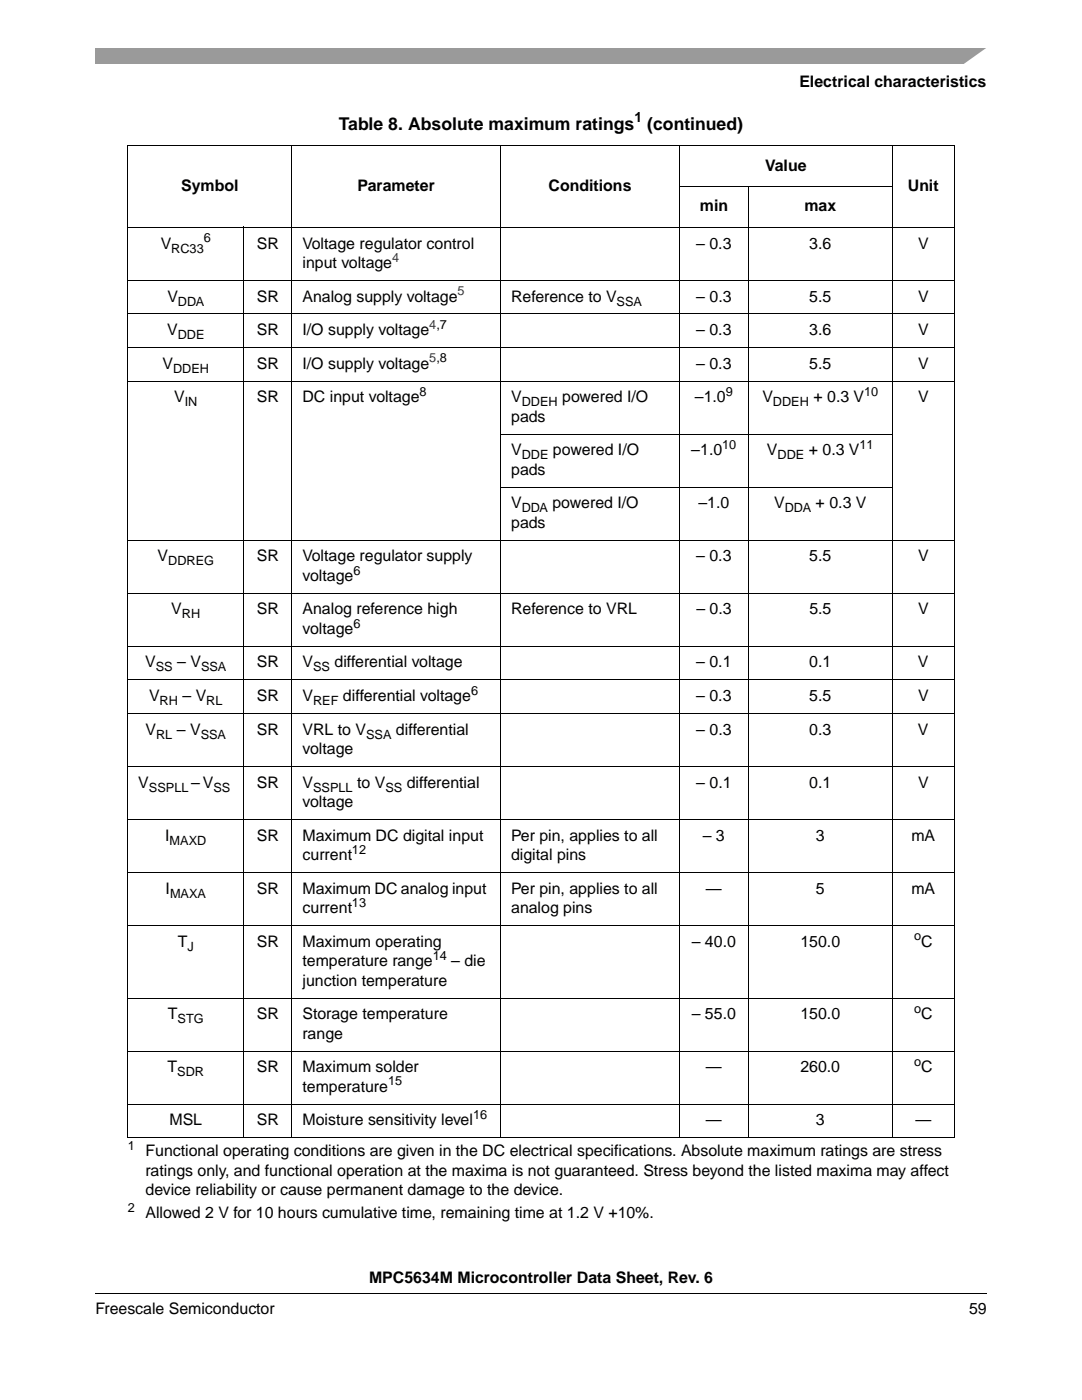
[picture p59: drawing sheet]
<svg xmlns="http://www.w3.org/2000/svg" width="216mm" height="279mm" viewBox="0 0 216 279" stroke-linecap="round" stroke-linejoin="round" font-family="sans-serif">
<defs><g id="words">
<g font-size="3.5">
<text x="67.6" y="25.8">Table 8. Absolute maximum ratings</text>
<text x="129.1" y="25.8">(continued)</text>
</g>
<g font-size="3.2">
<text x="159.5" y="17.4">Electrical characteristics</text>
<text x="152.7" y="34.1">Value</text>
<text x="36.2" y="38.1">Symbol</text>
<text x="71.3" y="38.1">Parameter</text>
<text x="109.5" y="38.1">Conditions</text>
<text x="181.1" y="38.1">Unit</text>
<text x="139.6" y="42.2">min</text>
<text x="160.5" y="42.2">max</text>
<text x="32.1" y="49.6">V</text>
<text x="51.3" y="49.6">SR</text>
<text x="60.4" y="49.6">Voltage regulator control</text>
<text x="60.4" y="53.5">input voltage</text>
<text x="138.9" y="49.6">– 0.3</text>
<text x="161.5" y="49.6">3.6</text>
<text x="183.2" y="49.6">V</text>
<text x="33.4" y="60.2">V</text>
<text x="51.3" y="60.2">SR</text>
<text x="60.4" y="60.2">Analog supply voltage</text>
<text x="102" y="60.2">Reference to V</text>
<text x="138.9" y="60.2">– 0.3</text>
<text x="161.5" y="60.2">5.5</text>
<text x="183.2" y="60.2">V</text>
<text x="33.3" y="66.9">V</text>
<text x="51.3" y="66.9">SR</text>
<text x="60.4" y="66.9">I/O supply voltage</text>
<text x="138.9" y="66.9">– 0.3</text>
<text x="161.5" y="66.9">3.6</text>
<text x="183.2" y="66.9">V</text>
<text x="32.4" y="73.6">V</text>
<text x="51.3" y="73.6">SR</text>
<text x="60.4" y="73.6">I/O supply voltage</text>
<text x="138.9" y="73.6">– 0.3</text>
<text x="161.5" y="73.6">5.5</text>
<text x="183.2" y="73.6">V</text>
<text x="34.8" y="80.3">V</text>
<text x="51.3" y="80.3">SR</text>
<text x="60.4" y="80.3">DC input voltage</text>
<text x="102" y="80.3">V</text>
<text x="112.2" y="80.3">powered I/O</text>
<text x="138.7" y="80.3">–1.0</text>
<text x="152.1" y="80.3">V</text>
<text x="162.3" y="80.3">+ 0.3 V</text>
<text x="183.2" y="80.3">V</text>
<text x="102" y="84.2">pads</text>
<text x="102" y="90.9">V</text>
<text x="102" y="94.8">pads</text>
<text x="110.3" y="90.9">powered I/O</text>
<text x="137.9" y="90.9">–1.0</text>
<text x="153" y="90.9">V</text>
<text x="161.4" y="90.9">+ 0.3 V</text>
<text x="102" y="101.5">V</text>
<text x="110.2" y="101.5">powered I/O</text>
<text x="139.4" y="101.5">–1.0</text>
<text x="154.5" y="101.5">V</text>
<text x="162.8" y="101.5">+ 0.3 V</text>
<text x="102" y="105.3">pads</text>
<text x="31.4" y="112">V</text>
<text x="51.3" y="112">SR</text>
<text x="60.4" y="112">Voltage regulator supply</text>
<text x="138.9" y="112">– 0.3</text>
<text x="161.5" y="112">5.5</text>
<text x="183.2" y="112">V</text>
<text x="60.4" y="115.9">voltage</text>
<text x="34.2" y="122.6">V</text>
<text x="51.3" y="122.6">SR</text>
<text x="60.4" y="122.6">Analog reference high</text>
<text x="102" y="122.6">Reference to VRL</text>
<text x="138.9" y="122.6">– 0.3</text>
<text x="161.5" y="122.6">5.5</text>
<text x="183.2" y="122.6">V</text>
<text x="60.4" y="126.5">voltage</text>
<text x="29" y="133.2">V</text>
<text x="35.3" y="133.2">– V</text>
<text x="51.3" y="133.2">SR</text>
<text x="60.4" y="133.2">V</text>
<text x="66.7" y="133.2">differential voltage</text>
<text x="138.9" y="133.2">– 0.1</text>
<text x="161.5" y="133.2">0.1</text>
<text x="183.2" y="133.2">V</text>
<text x="29.7" y="139.9">V</text>
<text x="36.4" y="139.9">– V</text>
<text x="51.3" y="139.9">SR</text>
<text x="60.4" y="139.9">V</text>
<text x="68.4" y="139.9">differential voltage</text>
<text x="138.9" y="139.9">– 0.3</text>
<text x="161.5" y="139.9">5.5</text>
<text x="183.2" y="139.9">V</text>
<text x="29" y="146.6">V</text>
<text x="35.3" y="146.6">– V</text>
<text x="51.3" y="146.6">SR</text>
<text x="60.4" y="146.6">VRL to V</text>
<text x="79" y="146.6">differential</text>
<text x="138.9" y="146.6">– 0.3</text>
<text x="161.5" y="146.6">0.3</text>
<text x="183.2" y="146.6">V</text>
<text x="60.4" y="150.5">voltage</text>
<text x="27.6" y="157.2">V</text>
<text x="38.2" y="157.2">– V</text>
<text x="51.3" y="157.2">SR</text>
<text x="60.4" y="157.2">V</text>
<text x="60.4" y="161.1">voltage</text>
<text x="71.3" y="157.2">to V</text>
<text x="81.2" y="157.2">differential</text>
<text x="138.9" y="157.2">– 0.1</text>
<text x="161.5" y="157.2">0.1</text>
<text x="183.2" y="157.2">V</text>
<text x="33" y="167.8">I</text>
<text x="51.3" y="167.8">SR</text>
<text x="60.4" y="167.8">Maximum DC digital input</text>
<text x="102" y="167.8">Per pin, applies to all</text>
<text x="140.2" y="167.8">– 3</text>
<text x="162.8" y="167.8">3</text>
<text x="181.9" y="167.8">mA</text>
<text x="60.4" y="171.7">current</text>
<text x="102" y="171.7">digital pins</text>
<text x="33" y="178.4">I</text>
<text x="51.3" y="178.4">SR</text>
<text x="60.4" y="178.4">Maximum DC analog input</text>
<text x="102" y="178.4">Per pin, applies to all</text>
<text x="140.9" y="178.4">—</text>
<text x="162.8" y="178.4">5</text>
<text x="181.9" y="178.4">mA</text>
<text x="60.4" y="182.2">current</text>
<text x="102" y="182.2">analog pins</text>
<text x="35.5" y="189">T</text>
<text x="51.3" y="189">SR</text>
<text x="60.4" y="189">Maximum operating</text>
<text x="138" y="189">– 40.0</text>
<text x="159.7" y="189">150.0</text>
<text x="183.8" y="189">C</text>
<text x="60.4" y="196.7">junction temperature</text>
<text x="60.4" y="192.8">temperature range</text>
<text x="90" y="192.8">– die</text>
<text x="33.5" y="203.4">T</text>
<text x="51.3" y="203.4">SR</text>
<text x="60.4" y="203.4">Storage temperature</text>
<text x="138" y="203.4">– 55.0</text>
<text x="159.7" y="203.4">150.0</text>
<text x="183.8" y="203.4">C</text>
<text x="60.4" y="207.3">range</text>
<text x="33.4" y="214">T</text>
<text x="51.3" y="214">SR</text>
<text x="60.4" y="214">Maximum solder</text>
<text x="140.9" y="214">—</text>
<text x="159.7" y="214">260.0</text>
<text x="183.8" y="214">C</text>
<text x="60.4" y="217.9">temperature</text>
<text x="33.8" y="224.6">MSL</text>
<text x="51.3" y="224.6">SR</text>
<text x="60.4" y="224.6">Moisture sensitivity level</text>
<text x="140.9" y="224.6">—</text>
<text x="162.8" y="224.6">3</text>
<text x="182.6" y="224.6">—</text>
<text x="29" y="230.8">Functional operating conditions are given in the DC electrical specifications. Absolute maximum ratings are stress</text>
<text x="29" y="234.6">ratings only, and functional operation at the maxima is not guaranteed. Stress beyond the listed maxima may affect</text>
<text x="29" y="238.5">device reliability or cause permanent damage to the device.</text>
<text x="29" y="243.1">Allowed 2 V for 10 hours cumulative time, remaining time at 1.2 V +10%.</text>
<text x="73.6" y="256.1">MPC5634M Microcontroller Data Sheet, Rev. 6</text>
<text x="19" y="262.3">Freescale Semiconductor</text>
<text x="193.4" y="262.3">59</text>
</g>
<text font-size="2.8" x="126.6" y="24.4">1</text>
<g font-size="2.5">
<text x="34.2" y="50.4">RC33</text>
<text x="40.7" y="48.3">6</text>
<text x="35.5" y="61">DDA</text>
<text x="123" y="61">SSA</text>
<text x="35.5" y="67.7">DDE</text>
<text x="34.5" y="74.4">DDEH</text>
<text x="36.9" y="81.1">IN</text>
<text x="83.7" y="79">8</text>
<text x="104.1" y="81.1">DDEH</text>
<text x="144.8" y="79">9</text>
<text x="154.2" y="81.1">DDEH</text>
<text x="172.4" y="79">10</text>
<text x="144.1" y="89.6">10</text>
<text x="171.5" y="89.6">11</text>
<text x="104.1" y="91.7">DDE</text>
<text x="155.2" y="91.7">DDE</text>
<text x="104.1" y="102.3">DDA</text>
<text x="156.6" y="102.3">DDA</text>
<text x="33.5" y="112.8">DDREG</text>
<text x="70.5" y="114.7">6</text>
<text x="36.3" y="123.4">RH</text>
<text x="70.5" y="125.2">6</text>
<text x="31.1" y="134">SS</text>
<text x="40.1" y="134">SSA</text>
<text x="62.5" y="134">SS</text>
<text x="31.9" y="140.7">RH</text>
<text x="41.2" y="140.7">RL</text>
<text x="62.5" y="140.7">REF</text>
<text x="94" y="138.6">6</text>
<text x="31.2" y="147.4">RL</text>
<text x="40" y="147.4">SSA</text>
<text x="73.1" y="147.4">SSA</text>
<text x="29.7" y="158">SSPLL</text>
<text x="42.6" y="158">SS</text>
<text x="62.5" y="158">SSPLL</text>
<text x="76.9" y="158">SS</text>
<text x="33.8" y="168.6">MAXD</text>
<text x="70.2" y="170.4">12</text>
<text x="33.9" y="179.2">MAXA</text>
<text x="70.2" y="181">13</text>
<text x="37.4" y="189.7">J</text>
<text x="86.4" y="191.6">14</text>
<text x="182.4" y="187.7">o</text>
<text x="182.4" y="202.1">o</text>
<text x="35.4" y="204.2">STG</text>
<text x="35.4" y="214.8">SDR</text>
<text x="182.4" y="212.7">o</text>
<text x="77.4" y="216.6">15</text>
<text x="94.4" y="223.3">16</text>
<text x="25.5" y="229.5">1</text>
<text x="25.5" y="241.8">2</text>
</g>
<g font-size="2.5" fill="#0000b3">
<text x="78.3" y="52.2">4</text>
<text x="91.3" y="58.9">5</text>
<text x="85.7" y="65.6">4,7</text>
<text x="85.7" y="72.3">5,8</text>
</g>
</g></defs>
<path d="M19 258v.2z" fill="#000"/>
<path d="M19 258.1h177.8" fill="none" stroke="#000" stroke-width=".2"/>
<path d="M19 9.5h177.8v3.2h-177.8z" fill="#9a9a9a"/>
<path d="M192 13l5.3-3.8h1.5v3.8z" fill="#fff"/>
<path d="M25.5 227.1h164.9v1.5h-164.9z" fill="#fff"/>
<g fill="none" stroke="#000" stroke-width=".2">
<path d="M25.4 29.1h165.1M25.5 29.2v197.8M58.3 29v198.1M99.9 29v198.1M135.5 37.3h42.6M135.6 29v198.1M149.3 37.2v189.9M178.1 29v198.1M190.4 29.2v197.8M25.4 45.4h165.1M25.4 55.9h165.1M48.7 45.3v181.8"/>
<path d="M25.4 62.7h165.1M25.4 69.4h165.1M25.4 76.1h165.1M99.8 86.6h78.3M99.8 97.2h78.3M25.4 107.8h165.1M25.4 118.4h165.1M25.4 129h165.1M25.4 135.7h165.1M25.4 142.4h165.1M25.4 153h165.1M25.4 163.6h165.1"/>
<path d="M25.4 174.1h165.1M25.4 184.7h165.1M25.4 199.2h165.1M25.4 209.8h165.1M25.4 220.3h165.1M25.4 227.1h165.1"/>
</g>
<use href="#words"/>
</svg>
